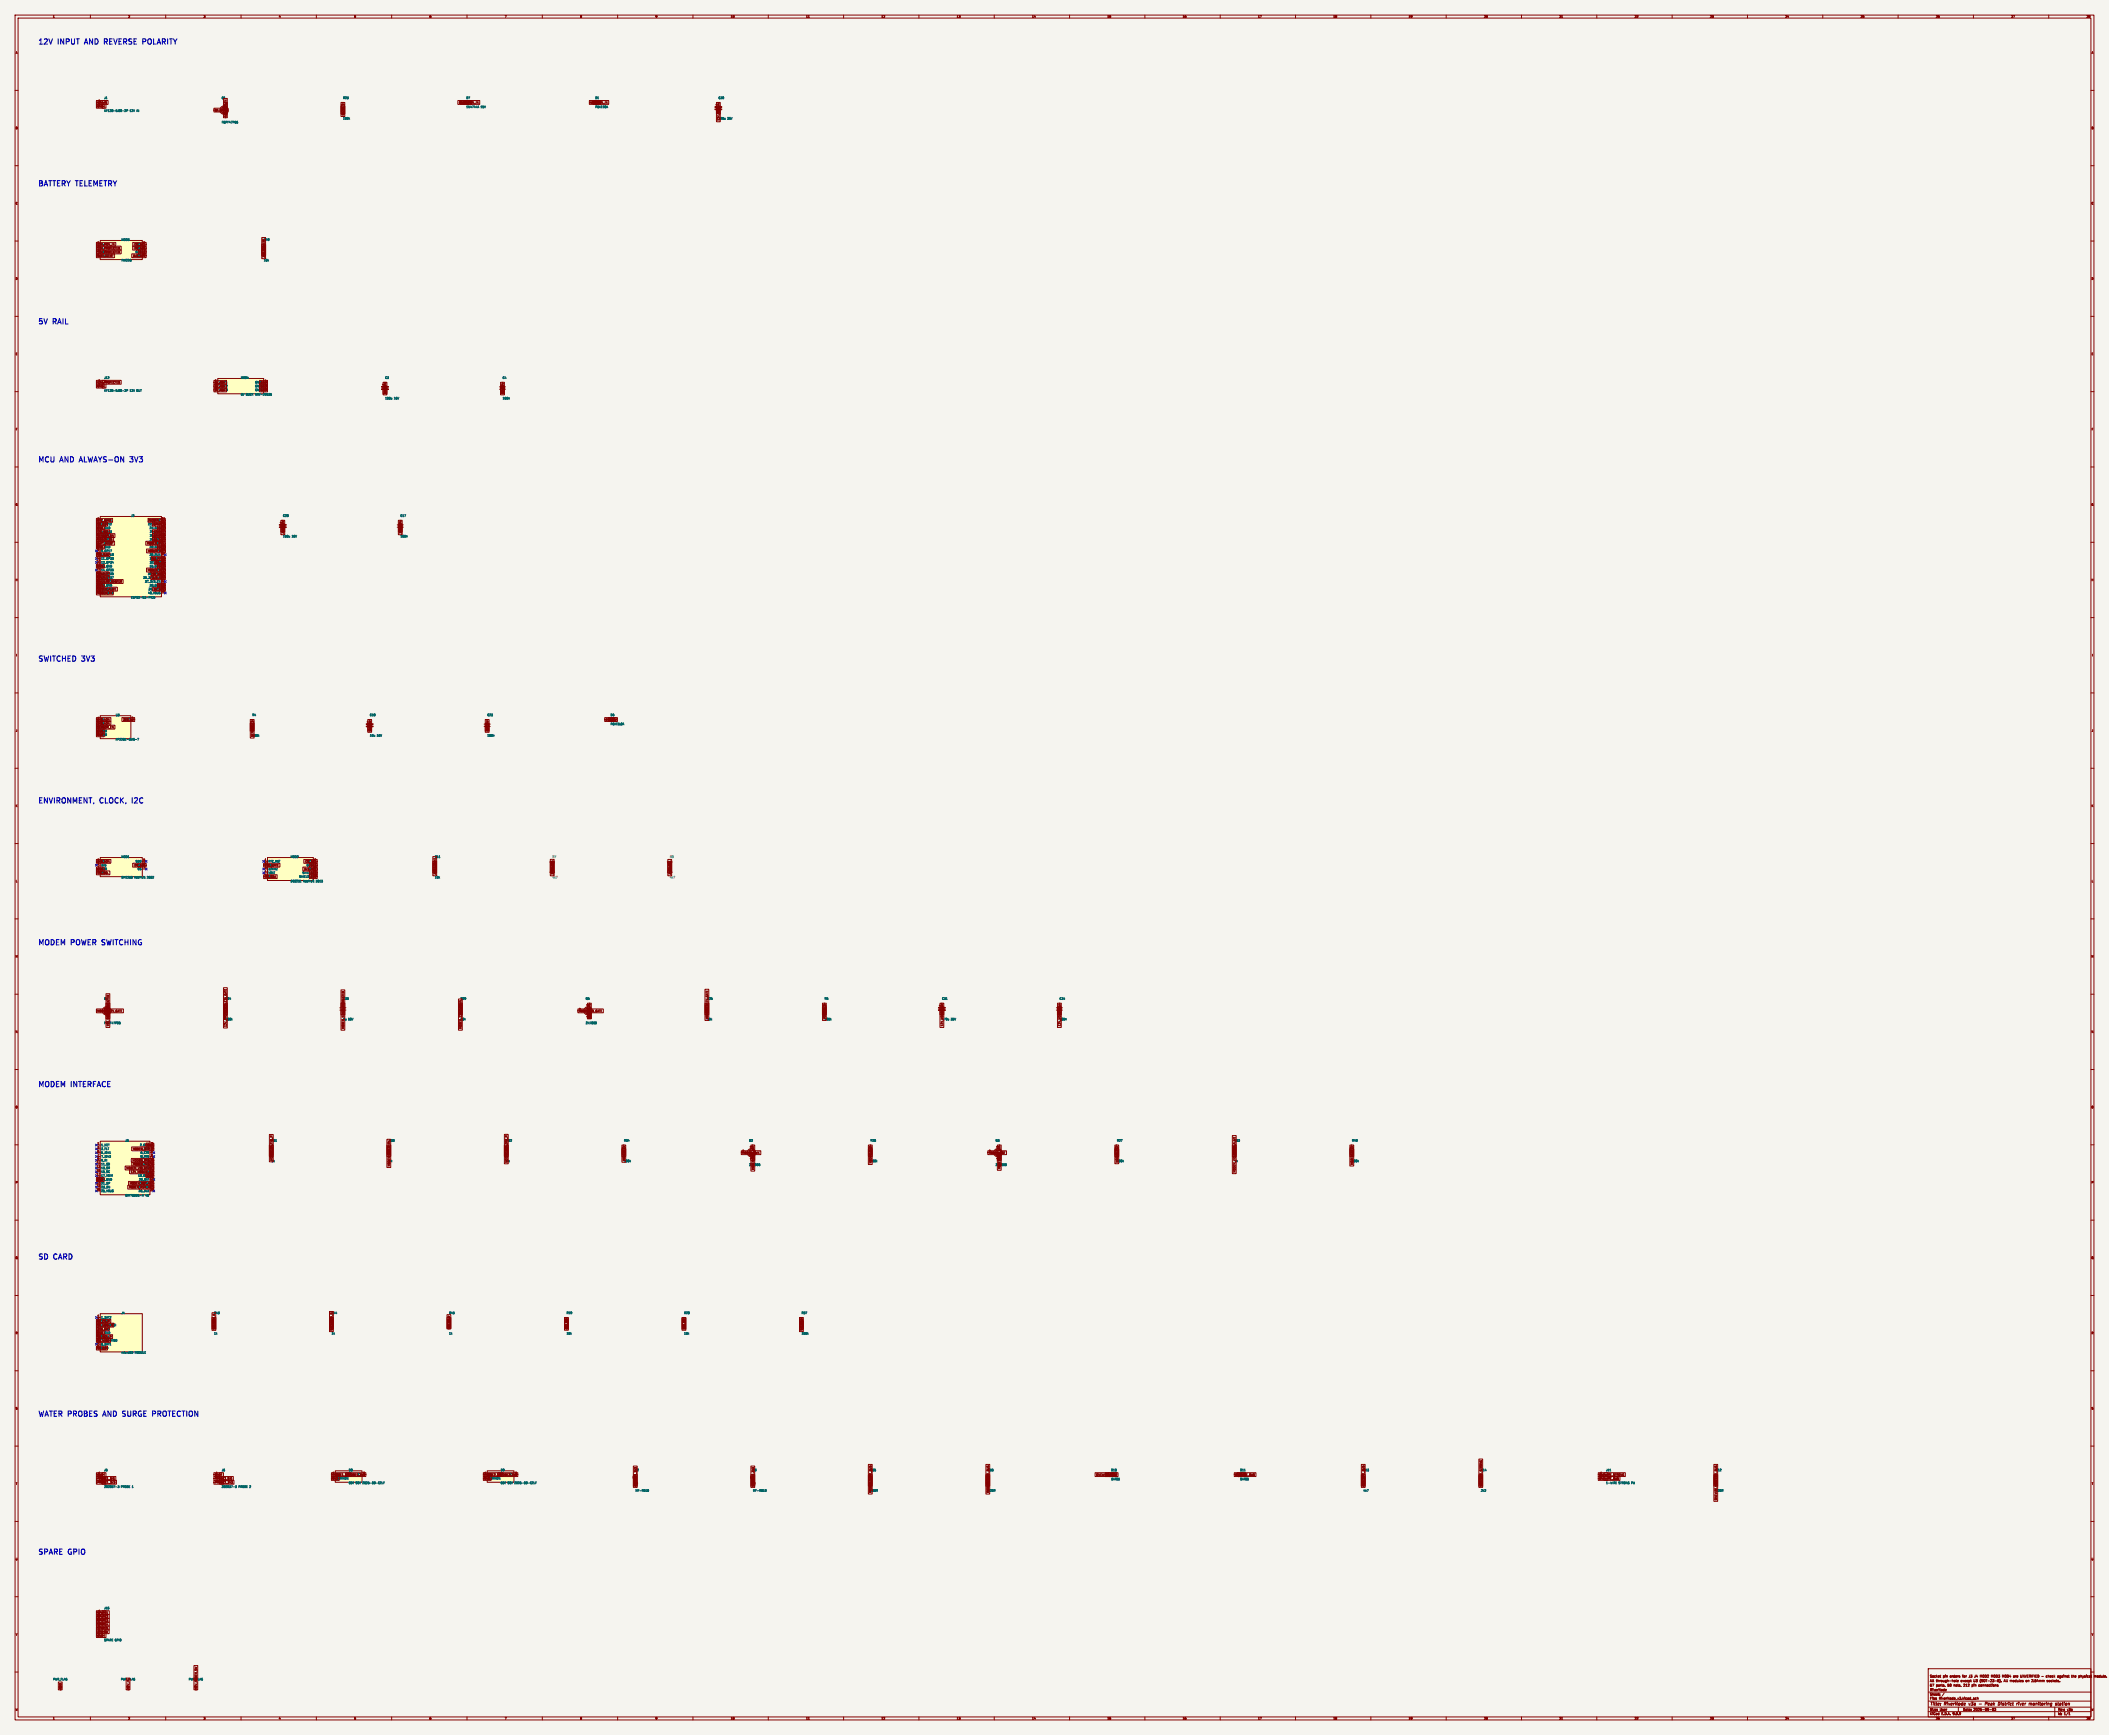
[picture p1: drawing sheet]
<svg xmlns="http://www.w3.org/2000/svg" width="1400mm" height="1152mm" viewBox="0 0 1400 1152" stroke-linecap="round" stroke-linejoin="round" font-family="sans-serif">
<defs><g id="words">
<g font-size="4.9" fill="#0000c2">
<text x="25" y="30">12V</text>
<text x="39" y="30">INPUT</text>
<text x="58" y="30">AND</text>
<text x="72" y="30">REVERSE</text>
<text x="99" y="30">POLARITY</text>
<text x="25" y="124">BATTERY TELEMETRY</text>
<text x="25" y="216">5V</text>
<text x="35" y="216">RAIL</text>
<text x="25" y="307">MCU</text>
<text x="40" y="307">AND</text>
<text x="54" y="307">ALWAYS-ON</text>
<text x="89" y="307">3V3</text>
<text x="25" y="439">SWITCHED</text>
<text x="55" y="439">3V3</text>
<text x="25" y="534">ENVIRONMENT,</text>
<text x="67" y="534">CLOCK,</text>
<text x="89" y="534">I2C</text>
<text x="25" y="628">MODEM</text>
<text x="47" y="628">POWER</text>
<text x="69" y="628">SWITCHING</text>
<text x="25" y="722">MODEM</text>
<text x="47" y="722">INTERFACE</text>
<text x="25" y="836">SD</text>
<text x="36" y="836">CARD</text>
<text x="25" y="941">WATER PROBES</text>
<text x="70" y="941">AND</text>
<text x="84" y="941">SURGE</text>
<text x="106" y="941">PROTECTION</text>
<text x="25" y="1032">SPARE</text>
<text x="46" y="1032">GPIO</text>
</g>
<g font-size="2.8" fill="#840000">
<text x="1281" y="1133">Title:</text>
<text x="1291" y="1133">RiverNode</text>
<text x="1308" y="1133">v3a</text>
<text x="1320" y="1133">Peak</text>
<text x="1330" y="1133">District</text>
<text x="1343" y="1133">river</text>
<text x="1352" y="1133">monitoring</text>
<text x="1370" y="1133">station</text>
</g>
<g font-size="2.1" fill="#840000">
<text x="1281" y="1114">Socket</text>
<text x="1290" y="1114">pin</text>
<text x="1294" y="1114">orders</text>
<text x="1303" y="1114">for</text>
<text x="1307" y="1114">J3</text>
<text x="1311" y="1114">J4</text>
<text x="1315" y="1114">MOD2</text>
<text x="1323" y="1114">MOD3</text>
<text x="1330" y="1114">MOD4</text>
<text x="1338" y="1114">are</text>
<text x="1342" y="1114">UNVERIFIED</text>
<text x="1360" y="1114">check</text>
<text x="1367" y="1114">against</text>
<text x="1377" y="1114">the</text>
<text x="1382" y="1114">physical</text>
<text x="1392" y="1114">module.</text>
<text x="1281" y="1120">67</text>
<text x="1281" y="1117">All</text>
<text x="1285" y="1117">through-hole</text>
<text x="1285" y="1120">parts,</text>
<text x="1293" y="1120">50</text>
<text x="1297" y="1120">nets,</text>
<text x="1302" y="1117">except</text>
<text x="1304" y="1120">212</text>
<text x="1309" y="1120">pin</text>
<text x="1310" y="1117">U3</text>
<text x="1314" y="1120">connections</text>
<text x="1315" y="1117">(SOT-23-6).</text>
<text x="1331" y="1117">All</text>
<text x="1335" y="1117">modules</text>
<text x="1346" y="1117">on</text>
<text x="1350" y="1117">2.54mm</text>
<text x="1360" y="1117">sockets.</text>
<text x="1281" y="1126">Sheet:</text>
<text x="1281" y="1123">RiverNode</text>
<text x="1281" y="1128">File:</text>
<text x="1287" y="1128">RiverNode_v3.kicad_sch</text>
<text x="1281" y="1139">KiCad</text>
<text x="1281" y="1136">Size:</text>
<text x="1288" y="1136">User</text>
<text x="1289" y="1139">E.D.A.</text>
<text x="1296" y="1139">9.0.9</text>
<text x="1303" y="1136">Date:</text>
<text x="1310" y="1136">2026-09-03</text>
<text x="1366" y="1136">Rev:</text>
<text x="1366" y="1139">Id:</text>
<text x="1370" y="1139">1/1</text>
<text x="1372" y="1136">v3a</text>
</g>
<g font-size="1.8" fill="#840000">
<text x="35" y="12">1</text>
<text x="85" y="12">2</text>
<text x="135" y="12">3</text>
<text x="185" y="12">4</text>
<text x="235" y="12">5</text>
<text x="285" y="12">6</text>
<text x="335" y="12">7</text>
<text x="385" y="12">8</text>
<text x="435" y="12">9</text>
<text x="485" y="12">10</text>
<text x="535" y="12">11</text>
<text x="585" y="12">12</text>
<text x="635" y="12">13</text>
<text x="685" y="12">14</text>
<text x="735" y="12">15</text>
<text x="785" y="12">16</text>
<text x="835" y="12">17</text>
<text x="885" y="12">18</text>
<text x="935" y="12">19</text>
<text x="985" y="12">20</text>
<text x="1035" y="12">21</text>
<text x="1085" y="12">22</text>
<text x="1135" y="12">23</text>
<text x="1185" y="12">24</text>
<text x="1235" y="12">25</text>
<text x="1285" y="12">26</text>
<text x="1335" y="12">27</text>
<text x="1385" y="12">28</text>
<text x="10" y="36">A</text>
<text x="1388" y="36">A</text>
<text x="64" y="69">12V_IN</text>
<text x="64" y="72">GND</text>
<text x="65" y="68">1</text>
<text x="65" y="70">2</text>
<text x="305" y="69">Q1_GATE</text>
<text x="306" y="69">12V_MON_IN</text>
<text x="392" y="69">12V_MON_IN</text>
<text x="142" y="74">Q1_GATE</text>
<text x="151" y="78" transform="rotate(-90 151 78)">12V_MON_IN</text>
<text x="151" y="75" transform="rotate(-90 151 75)">12V_IN</text>
<text x="229" y="77" transform="rotate(-90 229 77)">Q1_GATE</text>
<text x="229" y="75" transform="rotate(-90 229 75)">GND</text>
<text x="478" y="75" transform="rotate(-90 478 75)">GND</text>
<text x="477" y="79">220u</text>
<text x="478" y="80" transform="rotate(-90 478 80)">12V_MON_IN</text>
<text x="10" y="86">B</text>
<text x="1388" y="86">B</text>
<text x="10" y="136">C</text>
<text x="1388" y="136">C</text>
<text x="65" y="162">1</text>
<text x="95" y="162">5</text>
<text x="175" y="160">R49</text>
<text x="64" y="166">12V_PROTECTED</text>
<text x="64" y="163">12V_MON_IN</text>
<text x="65" y="167">3</text>
<text x="67" y="163">V+</text>
<text x="67" y="166">V-</text>
<text x="89" y="166">I2C_SDA</text>
<text x="89" y="163">I2C_SCL</text>
<text x="90" y="166">SDA</text>
<text x="90" y="163">SCL</text>
<text x="95" y="164">6</text>
<text x="64" y="171">BATT_ALERT</text>
<text x="64" y="168">12V_PROTECTED</text>
<text x="65" y="170">4</text>
<text x="67" y="168">VBS</text>
<text x="67" y="171">ALERT</text>
<text x="88" y="171">3V3_AON</text>
<text x="90" y="171">VCC</text>
<text x="92" y="168">GND</text>
<text x="95" y="170">8</text>
<text x="176" y="171" transform="rotate(-90 176 171)">3V3_AON</text>
<text x="176" y="169" transform="rotate(-90 176 169)">BATT_ALERT</text>
<text x="10" y="186">D</text>
<text x="1388" y="186">D</text>
<text x="10" y="236">E</text>
<text x="1388" y="236">E</text>
<text x="64" y="255">12V_PROTECTED</text>
<text x="64" y="257">GND</text>
<text x="65" y="254">1</text>
<text x="65" y="256">2</text>
<text x="142" y="257">5V_AON</text>
<text x="142" y="255">5V_AON</text>
<text x="143" y="254">1</text>
<text x="143" y="256">2</text>
<text x="145" y="255">VOUT1</text>
<text x="145" y="257">VOUT2</text>
<text x="173" y="257">GND</text>
<text x="173" y="255">GND</text>
<text x="176" y="254">4</text>
<text x="142" y="260">5V_AON</text>
<text x="143" y="259">3</text>
<text x="145" y="260">VOUT3</text>
<text x="173" y="260">GND</text>
<text x="257" y="261" transform="rotate(-90 257 261)">5V_AON</text>
<text x="257" y="261" transform="rotate(-90 257 261)">GND</text>
<text x="335" y="261" transform="rotate(-90 335 261)">5V_AON</text>
<text x="10" y="286">F</text>
<text x="1388" y="286">F</text>
<text x="10" y="336">G</text>
<text x="1388" y="336">G</text>
<text x="64" y="346">RTC_WAKE</text>
<text x="65" y="345">1</text>
<text x="67" y="346">1_GP11</text>
<text x="98" y="346">21_GP42</text>
<text x="99" y="346">MODEM_RX</text>
<text x="107" y="345">21</text>
<text x="107" y="348">22</text>
<text x="64" y="354">I2C_SCL</text>
<text x="64" y="351">GND</text>
<text x="64" y="349">SD_CD</text>
<text x="67" y="354">4_GP13</text>
<text x="102" y="349">SPARE3</text>
<text x="102" y="354">SPARE4</text>
<text x="105" y="351">GND</text>
<text x="189" y="353" transform="rotate(-90 189 353)">GND</text>
<text x="64" y="359">MODEM_EN</text>
<text x="64" y="357">SENSOR_EN</text>
<text x="67" y="356">5_GP14</text>
<text x="67" y="359">6_GP15</text>
<text x="99" y="359">26_GP4</text>
<text x="102" y="357">SPARE5</text>
<text x="102" y="359">SD_SCK</text>
<text x="107" y="355">25</text>
<text x="107" y="358">26</text>
<text x="189" y="354" transform="rotate(-90 189 354)">3V3_AON</text>
<text x="267" y="354" transform="rotate(-90 267 354)">3V3_AON</text>
<text x="64" y="364">GND</text>
<text x="64" y="362">BATT_ALERT</text>
<text x="65" y="365">9</text>
<text x="67" y="362">7_GP16</text>
<text x="97" y="362">MODEM_PWK</text>
<text x="99" y="364">28_GND</text>
<text x="99" y="362">27_GP5</text>
<text x="107" y="360">27</text>
<text x="107" y="363">28</text>
<text x="107" y="365">29</text>
<text x="64" y="368">10</text>
<text x="64" y="371">11</text>
<text x="64" y="369">I2C_SDA</text>
<text x="98" y="367">MODEM_RST</text>
<text x="99" y="367">29_GP6</text>
<text x="99" y="372">31_GP7</text>
<text x="101" y="372">SD_MISO</text>
<text x="107" y="368">30</text>
<text x="107" y="371">31</text>
<text x="64" y="376">13</text>
<text x="64" y="377">GND</text>
<text x="103" y="374">SD_CS</text>
<text x="105" y="377">GND</text>
<text x="107" y="373">32</text>
<text x="107" y="376">33</text>
<text x="64" y="378">14</text>
<text x="64" y="381">15</text>
<text x="64" y="383">16</text>
<text x="64" y="382">SPARE2</text>
<text x="98" y="379">MODEM_DTR</text>
<text x="98" y="382">35_GP10</text>
<text x="99" y="379">34_GP9</text>
<text x="101" y="382">SD_MOSI</text>
<text x="10" y="386">H</text>
<text x="64" y="386">17</text>
<text x="64" y="388">18</text>
<text x="64" y="390">GND</text>
<text x="64" y="384">SPARE1</text>
<text x="64" y="387">ONEWIRE_MASTER</text>
<text x="67" y="387">17_GP38</text>
<text x="101" y="384">3V3_AON</text>
<text x="105" y="390">GND</text>
<text x="107" y="386">37</text>
<text x="107" y="388">38</text>
<text x="1388" y="386">H</text>
<text x="64" y="391">19</text>
<text x="64" y="393">20</text>
<text x="64" y="395">MODEM_TX</text>
<text x="64" y="392">MODEM_ALIVE</text>
<text x="67" y="392">19_GP39</text>
<text x="67" y="395">20_GP40</text>
<text x="102" y="392">5V_AON</text>
<text x="107" y="393">40</text>
<text x="11" y="436">I</text>
<text x="1389" y="436">I</text>
<text x="64" y="479">3V3_AON</text>
<text x="65" y="477">4</text>
<text x="67" y="479">IN</text>
<text x="82" y="479">3V3_SW</text>
<text x="83" y="479">OUT</text>
<text x="87" y="477">1</text>
<text x="402" y="479">3V3_SW</text>
<text x="404" y="479">GND</text>
<text x="10" y="486">J</text>
<text x="64" y="481">3V3_AON</text>
<text x="64" y="484">SENSOR_EN</text>
<text x="67" y="481">IN</text>
<text x="67" y="484">EN</text>
<text x="168" y="485" transform="rotate(-90 168 485)">GND</text>
<text x="246" y="485" transform="rotate(-90 246 485)">3V3_SW</text>
<text x="246" y="485" transform="rotate(-90 246 485)">GND</text>
<text x="324" y="485" transform="rotate(-90 324 485)">3V3_SW</text>
<text x="324" y="485" transform="rotate(-90 324 485)">GND</text>
<text x="1388" y="486">J</text>
<text x="64" y="486">GND</text>
<text x="64" y="489">GND</text>
<text x="167" y="489">100k</text>
<text x="168" y="489" transform="rotate(-90 168 489)">SENSOR_EN</text>
<text x="10" y="536">K</text>
<text x="1388" y="536">K</text>
<text x="289" y="570">R11</text>
<text x="64" y="573">3V3_AON</text>
<text x="65" y="572">1</text>
<text x="65" y="574">2</text>
<text x="67" y="573">Vin</text>
<text x="89" y="575">I2C_SDA</text>
<text x="91" y="575">SDI</text>
<text x="95" y="574">6</text>
<text x="175" y="575">RTC_WAKE</text>
<text x="176" y="574">2</text>
<text x="178" y="575">SQW</text>
<text x="202" y="573">I2C_SCL</text>
<text x="204" y="573">SCL</text>
<text x="206" y="575">GND</text>
<text x="209" y="572">6</text>
<text x="209" y="574">7</text>
<text x="64" y="578">GND</text>
<text x="64" y="580">I2C_SCL</text>
<text x="65" y="577">3</text>
<text x="67" y="580">SCK</text>
<text x="95" y="577">7</text>
<text x="176" y="582">5</text>
<text x="202" y="578">3V3_AON</text>
<text x="204" y="578">Vin</text>
<text x="206" y="580">GND</text>
<text x="208" y="582">10</text>
<text x="290" y="581" transform="rotate(-90 290 581)">3V3_AON</text>
<text x="290" y="579" transform="rotate(-90 290 579)">RTC_WAKE</text>
<text x="368" y="581" transform="rotate(-90 368 581)">3V3_AON</text>
<text x="368" y="579" transform="rotate(-90 368 579)">I2C_SDA</text>
<text x="446" y="581" transform="rotate(-90 446 581)">3V3_AON</text>
<text x="446" y="579" transform="rotate(-90 446 579)">I2C_SCL</text>
<text x="10" y="586">L</text>
<text x="175" y="583">I2C_SDA</text>
<text x="178" y="583">SDA</text>
<text x="206" y="583">GND</text>
<text x="1388" y="586">L</text>
<text x="10" y="636">M</text>
<text x="1388" y="636">M</text>
<text x="69" y="664">Q4</text>
<text x="150" y="664">R24</text>
<text x="228" y="664">C33</text>
<text x="469" y="664">R25</text>
<text x="384" y="671">2</text>
<text x="64" y="672">MODEM_12V_GATE</text>
<text x="73" y="676" transform="rotate(-90 73 676)">12V_PROTECTED</text>
<text x="150" y="677">100k</text>
<text x="151" y="673" transform="rotate(-90 151 673)">MODEM_12V_GATE</text>
<text x="229" y="673" transform="rotate(-90 229 673)">12V_PROTECTED</text>
<text x="307" y="673" transform="rotate(-90 307 673)">Q5_DRAIN</text>
<text x="384" y="672">MODEM_EN_GATE</text>
<text x="391" y="676" transform="rotate(-90 391 676)">1</text>
<text x="392" y="676" transform="rotate(-90 392 676)">Q5_DRAIN</text>
<text x="470" y="677" transform="rotate(-90 470 677)">MODEM_EN</text>
<text x="470" y="673" transform="rotate(-90 470 673)">MOD M_EN_GATE</text>
<text x="548" y="677" transform="rotate(-90 548 677)">MODEM_EN</text>
<text x="625" y="677">470u</text>
<text x="626" y="673" transform="rotate(-90 626 673)">GND</text>
<text x="703" y="677">100n</text>
<text x="69" y="680">FQPF47P06</text>
<text x="73" y="681" transform="rotate(-90 73 681)">12V_MODEM_SW</text>
<text x="151" y="682" transform="rotate(-90 151 682)">12V_PROTECTED</text>
<text x="229" y="683" transform="rotate(-90 229 683)">MODEM_12V_GATE</text>
<text x="307" y="683" transform="rotate(-90 307 683)">MODEM_12V_GATE</text>
<text x="626" y="681" transform="rotate(-90 626 681)">12V_MODEM_SW</text>
<text x="704" y="681" transform="rotate(-90 704 681)">12V_MODEM_SW</text>
<text x="10" y="686">N</text>
<text x="1388" y="686">N</text>
<text x="10" y="736">O</text>
<text x="1388" y="736">O</text>
<text x="98" y="761">GND</text>
<text x="100" y="760">2</text>
<text x="180" y="758">R31</text>
<text x="258" y="758">R30</text>
<text x="336" y="758">R32</text>
<text x="819" y="758">R33</text>
<text x="88" y="764">MODEM_DTR_R</text>
<text x="93" y="764">4_DTR</text>
<text x="100" y="762">4</text>
<text x="181" y="767" transform="rotate(-90 181 767)">MODEM_TXD_R</text>
<text x="259" y="767" transform="rotate(-90 259 767)">MODEM_RX</text>
<text x="337" y="767" transform="rotate(-90 337 767)">MODEM_DTR_R</text>
<text x="415" y="767" transform="rotate(-90 415 767)">GND</text>
<text x="493" y="766">MODEM_PWK</text>
<text x="493" y="765">2</text>
<text x="499" y="762" transform="rotate(-90 499 762)">3</text>
<text x="656" y="766">MODEM_RST</text>
<text x="656" y="765">2</text>
<text x="663" y="762" transform="rotate(-90 663 762)">3</text>
<text x="742" y="767" transform="rotate(-90 742 767)">GND</text>
<text x="820" y="767" transform="rotate(-90 820 767)">MODEM_ALIVE</text>
<text x="898" y="767" transform="rotate(-90 898 767)">GND</text>
<text x="88" y="771">MODEM_RXD_R</text>
<text x="88" y="774">MODEM_TXD_R</text>
<text x="92" y="774">12_RXD</text>
<text x="92" y="771">10_TXD</text>
<text x="100" y="770">10</text>
<text x="181" y="771" transform="rotate(-90 181 771)">MODEM_TX</text>
<text x="258" y="772">1k</text>
<text x="336" y="772">1k</text>
<text x="337" y="772" transform="rotate(-90 337 772)">MODEM_DTR</text>
<text x="415" y="771" transform="rotate(-90 415 771)">MODEM_RX</text>
<text x="499" y="770" transform="rotate(-90 499 770)">1</text>
<text x="501" y="770" transform="rotate(-90 501 770)">GND</text>
<text x="578" y="772">100k</text>
<text x="579" y="772" transform="rotate(-90 579 772)">MODEM_PWK</text>
<text x="663" y="770" transform="rotate(-90 663 770)">1</text>
<text x="664" y="770" transform="rotate(-90 664 770)">GND</text>
<text x="741" y="772">100k</text>
<text x="742" y="772" transform="rotate(-90 742 772)">MODEM_RST</text>
<text x="819" y="772">1k</text>
<text x="897" y="772">100k</text>
<text x="898" y="773" transform="rotate(-90 898 773)">MODEM_ALIVE</text>
<text x="84" y="776">MODEM_VIO_SENSE</text>
<text x="87" y="779">12V_MODEM_SW</text>
<text x="92" y="776">14_VIO</text>
<text x="92" y="779">16_VIN</text>
<text x="259" y="774" transform="rotate(-90 259 774)">MODEM_RXD_R</text>
<text x="497" y="774">2N7000</text>
<text x="501" y="777" transform="rotate(-90 501 777)">MODEM_PWK_HAT</text>
<text x="661" y="774">2N7000</text>
<text x="664" y="776" transform="rotate(-90 664 776)">MODEM_RST_HAT</text>
<text x="820" y="778" transform="rotate(-90 820 778)">MODEM_VIO_SENSE</text>
<text x="10" y="786">P</text>
<text x="64" y="783">19</text>
<text x="64" y="785">21</text>
<text x="64" y="784">GND</text>
<text x="98" y="781">GND</text>
<text x="100" y="783">20</text>
<text x="100" y="785">22</text>
<text x="1388" y="786">P</text>
<text x="85" y="789">MODEM_PWK_HAT</text>
<text x="86" y="787">MODEM_RST_HAT</text>
<text x="91" y="789">24_PWK</text>
<text x="92" y="786">22_RST</text>
<text x="10" y="836">Q</text>
<text x="1388" y="836">Q</text>
<text x="142" y="872">R43</text>
<text x="220" y="872">R44</text>
<text x="64" y="878">SD_CS_R</text>
<text x="64" y="881">SD_MOSI_R</text>
<text x="65" y="877">2</text>
<text x="67" y="878">2_CS</text>
<text x="67" y="881">3_DI/MOSI</text>
<text x="143" y="882" transform="rotate(-90 143 882)">SD_SCK_R</text>
<text x="221" y="882" transform="rotate(-90 221 882)">SD_MOSI_R</text>
<text x="299" y="882" transform="rotate(-90 299 882)">SD_CS_R</text>
<text x="299" y="881" transform="rotate(-90 299 881)">SD_CS</text>
<text x="377" y="882" transform="rotate(-90 377 882)">SD CS</text>
<text x="455" y="882" transform="rotate(-90 455 882)">SD_CD</text>
<text x="10" y="886">R</text>
<text x="64" y="883">3V3_SW</text>
<text x="64" y="886">GND</text>
<text x="67" y="883">4_3V3</text>
<text x="143" y="883" transform="rotate(-90 143 883)">SD_SCK</text>
<text x="221" y="883" transform="rotate(-90 221 883)">SD_MOSI</text>
<text x="533" y="883" transform="rotate(-90 533 883)">SD_MISO</text>
<text x="1388" y="886">R</text>
<text x="64" y="888">SD_SCK_R</text>
<text x="64" y="891">SD_MISO</text>
<text x="65" y="892">8</text>
<text x="67" y="888">6_CLK</text>
<text x="64" y="896">SD_CD</text>
<text x="65" y="895">9</text>
<text x="67" y="896">9_CD</text>
<text x="10" y="936">S</text>
<text x="1388" y="936">S</text>
<text x="422" y="977">F2</text>
<text x="500" y="977">F3</text>
<text x="578" y="977">R35</text>
<text x="656" y="977">R36</text>
<text x="905" y="977">R13</text>
<text x="983" y="977">R14</text>
<text x="1139" y="977">R12</text>
<text x="64" y="982">PROBE1_SIG</text>
<text x="64" y="980">GND</text>
<text x="65" y="979">1</text>
<text x="65" y="981">2</text>
<text x="65" y="984">3</text>
<text x="142" y="980">GND</text>
<text x="142" y="982">PROBE2_SIG</text>
<text x="143" y="979">1</text>
<text x="143" y="981">2</text>
<text x="143" y="984">3</text>
<text x="220" y="982">GND</text>
<text x="220" y="980">PROBE1_SIG</text>
<text x="221" y="979">1</text>
<text x="223" y="980">E1</text>
<text x="230" y="980">PROBE1_3V3</text>
<text x="237" y="980">E2</text>
<text x="241" y="979">3</text>
<text x="321" y="980">PROBE2_SIG</text>
<text x="321" y="982">GND</text>
<text x="321" y="979">1</text>
<text x="324" y="980">E1</text>
<text x="331" y="980">PROBE2_3V3</text>
<text x="338" y="980">E2</text>
<text x="342" y="979">3</text>
<text x="728" y="980">ONEWIRE_BUS</text>
<text x="734" y="980">3V3_SW</text>
<text x="737" y="980">K</text>
<text x="737" y="980">A</text>
<text x="820" y="980">ONEWIRE_BUS</text>
<text x="822" y="980">K</text>
<text x="822" y="980">GND</text>
<text x="823" y="980">A</text>
<text x="1061" y="980">ONEWIRE_STRONG</text>
<text x="1061" y="982">ONEWIRE_BUS</text>
<text x="1062" y="979">1</text>
<text x="1062" y="981">2</text>
<text x="10" y="986">T</text>
<text x="64" y="985">PROBE1_3V3</text>
<text x="142" y="985">PROBE2_3V3</text>
<text x="423" y="987" transform="rotate(-90 423 987)">3V3_SW</text>
<text x="423" y="986" transform="rotate(-90 423 986)">PROBE1_3V3</text>
<text x="501" y="987" transform="rotate(-90 501 987)">3V3_SW</text>
<text x="501" y="986" transform="rotate(-90 501 986)">PROBE2_3V3</text>
<text x="579" y="986" transform="rotate(-90 579 986)">ONEWIRE_BUS</text>
<text x="657" y="986" transform="rotate(-90 657 986)">ONEWIRE_BUS</text>
<text x="906" y="987" transform="rotate(-90 906 987)">3V3_SW</text>
<text x="906" y="986" transform="rotate(-90 906 986)">ONEWIRE_BUS</text>
<text x="984" y="987" transform="rotate(-90 984 987)">3V3_SW</text>
<text x="984" y="986" transform="rotate(-90 984 986)">ONEWIRE_STRONG</text>
<text x="1140" y="986" transform="rotate(-90 1140 986)">ONEWIRE_BUS</text>
<text x="1388" y="986">T</text>
<text x="578" y="990">220R</text>
<text x="579" y="991" transform="rotate(-90 579 991)">PROBE1_SIG</text>
<text x="656" y="990">220R</text>
<text x="657" y="991" transform="rotate(-90 657 991)">PROBE2_SIG</text>
<text x="1139" y="990">220R</text>
<text x="1140" y="996" transform="rotate(-90 1140 996)">ONEWIRE_MASTER</text>
<text x="10" y="1036">U</text>
<text x="1388" y="1036">U</text>
<text x="64" y="1072">SPARE1</text>
<text x="65" y="1070">1</text>
<text x="65" y="1073">2</text>
<text x="64" y="1074">SPARE2</text>
<text x="64" y="1077">SPARE3</text>
<text x="64" y="1079">SPARE4</text>
<text x="65" y="1075">3</text>
<text x="65" y="1078">4</text>
<text x="10" y="1086">V</text>
<text x="64" y="1082">SPARE5</text>
<text x="64" y="1084">3V3_SW</text>
<text x="65" y="1080">5</text>
<text x="65" y="1083">6</text>
<text x="65" y="1086">7</text>
<text x="1388" y="1086">V</text>
<text x="64" y="1087">GND</text>
<text x="125" y="1116">PWR_FLAG</text>
<text x="41" y="1121" transform="rotate(-90 41 1121)">GND</text>
<text x="86" y="1121" transform="rotate(-90 86 1121)">12V_IN</text>
<text x="131" y="1121" transform="rotate(-90 131 1121)">12V_MODEM_SW</text>
<text x="10" y="1136">W</text>
<text x="1388" y="1136">W</text>
<text x="35" y="1142">1</text>
<text x="85" y="1142">2</text>
<text x="135" y="1142">3</text>
<text x="185" y="1142">4</text>
<text x="235" y="1142">5</text>
<text x="285" y="1142">6</text>
<text x="335" y="1142">7</text>
<text x="385" y="1142">8</text>
<text x="435" y="1142">9</text>
<text x="485" y="1142">10</text>
<text x="535" y="1142">11</text>
<text x="585" y="1142">12</text>
<text x="635" y="1142">13</text>
<text x="685" y="1142">14</text>
<text x="735" y="1142">15</text>
<text x="785" y="1142">16</text>
<text x="835" y="1142">17</text>
<text x="885" y="1142">18</text>
<text x="935" y="1142">19</text>
<text x="985" y="1142">20</text>
<text x="1035" y="1142">21</text>
<text x="1085" y="1142">22</text>
<text x="1135" y="1142">23</text>
<text x="1185" y="1142">24</text>
<text x="1235" y="1142">25</text>
<text x="1285" y="1142">26</text>
<text x="1335" y="1142">27</text>
<text x="1385" y="1142">28</text>
</g>
<g font-size="1.8" fill="#006464">
<text x="69" y="66">J1</text>
<text x="147" y="66">Q1</text>
<text x="228" y="66">R23</text>
<text x="309" y="66">D7</text>
<text x="395" y="66">D1</text>
<text x="477" y="66">C30</text>
<text x="309" y="72">1N4744A</text>
<text x="319" y="72">15V</text>
<text x="395" y="72">P6KE18A</text>
<text x="69" y="74">KF128-5.08-2P</text>
<text x="86" y="74">12V</text>
<text x="91" y="74">IN</text>
<text x="147" y="82">FQPF47P06</text>
<text x="228" y="79">100k</text>
<text x="483" y="79">35V</text>
<text x="81" y="160">MOD3</text>
<text x="81" y="174">INA226</text>
<text x="90" y="168">GND</text>
<text x="175" y="174">10k</text>
<text x="69" y="252">J12</text>
<text x="160" y="252">MOD4</text>
<text x="256" y="252">C3</text>
<text x="334" y="252">C4</text>
<text x="169" y="255">GND1</text>
<text x="169" y="257">GND2</text>
<text x="69" y="260">KF128-5.08-2P</text>
<text x="86" y="260">12V</text>
<text x="91" y="260">OUT</text>
<text x="160" y="263">5V</text>
<text x="163" y="263">BUCK</text>
<text x="169" y="260">GND3</text>
<text x="170" y="263">WAV-29035</text>
<text x="256" y="265">100u</text>
<text x="262" y="265">16V</text>
<text x="334" y="265">100n</text>
<text x="87" y="343">J2</text>
<text x="188" y="343">C28</text>
<text x="266" y="343">C17</text>
<text x="67" y="349">2_GP12</text>
<text x="67" y="351">3_GND</text>
<text x="98" y="349">22_GP41</text>
<text x="99" y="351">23_GND</text>
<text x="99" y="354">24_GP1</text>
<text x="99" y="356">25_GP2</text>
<text x="188" y="357">100u</text>
<text x="194" y="357">16V</text>
<text x="266" y="357">100n</text>
<text x="67" y="364">8_GND</text>
<text x="67" y="367">9_GP17</text>
<text x="67" y="369">10_GP18</text>
<text x="67" y="372">11_GP33</text>
<text x="99" y="369">30_RUN</text>
<text x="67" y="374">12_GP34</text>
<text x="67" y="377">13_GND</text>
<text x="99" y="377">33_GND</text>
<text x="99" y="374">32_GP8</text>
<text x="67" y="379">14_GP35</text>
<text x="67" y="382">15_GP36</text>
<text x="67" y="384">16_GP37</text>
<text x="67" y="389">18_GND</text>
<text x="95" y="384">36_3V3_OUT</text>
<text x="96" y="387">37_3V3_EN</text>
<text x="99" y="389">38_GND</text>
<text x="98" y="395">40_VBUS</text>
<text x="98" y="392">39_VSYS</text>
<text x="87" y="398">ESP32-S3-PICO</text>
<text x="77" y="476">U3</text>
<text x="167" y="476">R4</text>
<text x="245" y="476">C18</text>
<text x="323" y="476">C23</text>
<text x="405" y="476">D6</text>
<text x="405" y="482">P6KE6.8A</text>
<text x="67" y="486">GND</text>
<text x="67" y="489">GND</text>
<text x="77" y="492">AP2281-3WG-7</text>
<text x="245" y="489">10u</text>
<text x="250" y="489">16V</text>
<text x="323" y="489">100n</text>
<text x="81" y="570">MOD1</text>
<text x="193" y="570">MOD2</text>
<text x="67" y="575">3Vo</text>
<text x="90" y="573">SDO</text>
<text x="178" y="573">RTC_RST</text>
<text x="203" y="575">GND</text>
<text x="67" y="578">GND</text>
<text x="91" y="578">CS</text>
<text x="178" y="578">32KHZ</text>
<text x="178" y="580">VBAT</text>
<text x="201" y="580">SHIELD</text>
<text x="81" y="583">BME280</text>
<text x="89" y="583">Adafruit</text>
<text x="98" y="583">2652</text>
<text x="193" y="586">DS3231</text>
<text x="199" y="583">SHIELD_2</text>
<text x="201" y="586">Adafruit</text>
<text x="210" y="586">3013</text>
<text x="289" y="583">10k</text>
<text x="306" y="664">R29</text>
<text x="389" y="664">Q5</text>
<text x="547" y="664">R5</text>
<text x="625" y="664">C31</text>
<text x="703" y="664">C34</text>
<text x="228" y="677">1u</text>
<text x="231" y="677">50V</text>
<text x="306" y="677">10k</text>
<text x="469" y="677">10k</text>
<text x="547" y="677">100k</text>
<text x="631" y="677">35V</text>
<text x="389" y="680">2N7000</text>
<text x="67" y="761">1_NET</text>
<text x="83" y="758">J3</text>
<text x="93" y="761">2_GND</text>
<text x="414" y="758">R34</text>
<text x="497" y="758">Q2</text>
<text x="578" y="758">R26</text>
<text x="661" y="758">Q3</text>
<text x="741" y="758">R27</text>
<text x="897" y="758">R48</text>
<text x="67" y="764">3_FLT</text>
<text x="67" y="766">5_IO41</text>
<text x="93" y="766">6_CTS</text>
<text x="67" y="769">7_IO43</text>
<text x="67" y="771">9_RI</text>
<text x="67" y="774">11_SD</text>
<text x="93" y="769">8_RTS</text>
<text x="180" y="772">1k</text>
<text x="414" y="772">100k</text>
<text x="67" y="776">13_SR</text>
<text x="67" y="779">15_SC</text>
<text x="67" y="781">17_VSIM</text>
<text x="67" y="784">19_GND</text>
<text x="92" y="781">18_GND</text>
<text x="92" y="784">20_BAT</text>
<text x="67" y="786">21_DP</text>
<text x="67" y="789">23_DN</text>
<text x="67" y="791">25_VBUS</text>
<text x="92" y="791">26_3V3</text>
<text x="83" y="794">SIM7600G-H</text>
<text x="97" y="794">4G</text>
<text x="67" y="875">1_DAT2</text>
<text x="81" y="872">J4</text>
<text x="298" y="872">R45</text>
<text x="376" y="872">R19</text>
<text x="454" y="872">R28</text>
<text x="532" y="872">R37</text>
<text x="67" y="886">5_GND</text>
<text x="142" y="886">1k</text>
<text x="220" y="886">1k</text>
<text x="298" y="886">1k</text>
<text x="376" y="886">10k</text>
<text x="454" y="886">10k</text>
<text x="532" y="886">100k</text>
<text x="67" y="891">7_DO/MISO</text>
<text x="67" y="893">8_DAT1</text>
<text x="81" y="899">microSD</text>
<text x="89" y="899">MODULE</text>
<text x="69" y="977">J5</text>
<text x="147" y="977">J6</text>
<text x="231" y="977">D8</text>
<text x="332" y="977">D9</text>
<text x="738" y="977">D10</text>
<text x="823" y="977">D11</text>
<text x="1066" y="977">J11</text>
<text x="223" y="982">COMMON</text>
<text x="324" y="982">COMMON</text>
<text x="738" y="983">BAT85</text>
<text x="823" y="983">BAT85</text>
<text x="69" y="988">282837-3</text>
<text x="80" y="988">PROBE</text>
<text x="88" y="988">1</text>
<text x="147" y="988">282837-3</text>
<text x="158" y="988">PROBE</text>
<text x="166" y="988">2</text>
<text x="231" y="985">GDT 90V</text>
<text x="241" y="985">2026-09-C2LF</text>
<text x="332" y="985">GDT 90V</text>
<text x="342" y="985">2026-09-C2LF</text>
<text x="1066" y="985">1-WIRE</text>
<text x="1074" y="985">STRONG PU</text>
<text x="422" y="990">MF-R010</text>
<text x="500" y="990">MF-R010</text>
<text x="905" y="990">4k7</text>
<text x="983" y="990">2k2</text>
<text x="69" y="1068">J15</text>
<text x="69" y="1090">SPARE GPIO</text>
<text x="35" y="1116">PWR_FLAG</text>
<text x="80" y="1116">PWR_FLAG</text>
</g>
<g font-size="1.8" fill="#a90000">
<text x="64" y="373">12</text>
<text x="95" y="572">5</text>
<text x="176" y="572">1</text>
<text x="176" y="577">3</text>
<text x="176" y="579">4</text>
<text x="391" y="668" transform="rotate(-90 391 668)">3</text>
<text x="65" y="760">1</text>
<text x="65" y="762">3</text>
<text x="65" y="765">5</text>
<text x="65" y="768">7</text>
<text x="100" y="765">6</text>
<text x="100" y="768">8</text>
<text x="64" y="773">11</text>
<text x="65" y="770">9</text>
<text x="64" y="775">13</text>
<text x="64" y="778">15</text>
<text x="64" y="780">17</text>
<text x="64" y="788">23</text>
<text x="64" y="790">25</text>
<text x="100" y="790">26</text>
<text x="65" y="874">1</text>
</g>
<g font-size="1.8" fill="#939391">
<text x="367" y="570">R7</text>
<text x="445" y="570">R8</text>
<text x="367" y="583">4k7</text>
<text x="445" y="583">4k7</text>
</g>
</g></defs>
<path d="M0 0h1400v1152h-1400z" fill="#f5f4ef" stroke="#f5f4ef" stroke-width=".66"/>
<g fill="none" stroke="#840000" stroke-width=".66">
<path d="M10 10h1380v1132h-1380zM12 12h1376v1128h-1376zM60 10v2M110 10v2M160 10v2M210 10v2M260 10v2M310 10v2M360 10v2M410 10v2M460 10v2M510 10v2"/>
<path d="M537 12h.1M560 10v2M610 10v2M660 10v2M710 10v2M760 10v2M810 10v2M860 10v2M910 10v2M960 10v2M1010 10v2M1037 12h.1"/>
<path d="M1060 10v2M1110 10v2M1160 10v2M1210 10v2M1260 10v2M1310 10v2M1360 10v2M10 60h2M1388 60h2M10 110h2M1388 110h2M10 160h2"/>
<path d="M1388 160h2M10 210h2M1388 210h2M10 260h2M1388 260h2M10 310h2M1388 310h2M10 360h2M1388 360h2M10 410h2M1388 410h2M10 460h2"/>
<path d="M323 478v2M1388 460h2M321 481h4M321 482h4M10 510h2M1388 510h2M10 560h2M1388 560h2M10 610h2M1388 610h2M10 660h2M1388 660h2"/>
<path d="M10 710h2M1388 710h2M10 760h2M1388 760h2M10 810h2M1388 810h2M10 860h2M1388 860h2M10 910h2M1388 910h2M10 960h2M1388 960h2"/>
<path d="M10 1010h2M1388 1010h2M10 1060h2M1388 1060h2M10 1110h2M1280 1108h108v32h-108zM1288 1112h.1M1288 1113h.1M1291 1119h.1M1291 1119v1M1297 1115l1 1M1298 1116h.1"/>
<path d="M1298 1116h-1M1299 1115v1M1300 1116h-1h1M1300 1116h.1M1300 1116h-1M1308 1115h1M1308 1116h1M1322 1113v-1v1M1326 1119h.1M1326 1116h1M1326 1115h.1M1326 1115h1"/>
<path d="M1327 1116h.1M1327 1115h.1M1327 1117h.1M1327 1115v2M1328 1116h1M1329 1116h.1M1330 1113l-1-1v1M1337 1113h.1M1337 1112v1M1341 1112v1M1341 1113h.1M1341 1113h1"/>
<path d="M1345 1116h.1M1349 1115h.1M1349 1116h1M1355 1113h1M1358 1113h.1M1358 1113h1M1359 1116h.1M1359 1115v1M1366 1113h1M1367 1113h-1M1375 1112h1M1375 1112v1"/>
<path d="M1375 1113h.1M1375 1113h1M1376 1112v1M1376 1113h.1M1381 1113h.1M1388 1110h2M1390 1113h1M1390 1112v1M1391 1113h1M1391 1113h.1M60 1140v2M110 1140v2"/>
<path d="M160 1140v2M210 1140v2M260 1140v2M310 1140v2M360 1140v2M410 1140v2M460 1140v2M510 1140v2M560 1140v2M610 1140v2M660 1140v2M710 1140v2"/>
<path d="M760 1140v2M810 1140v2M860 1140v2M910 1140v2M960 1140v2M1010 1140v2M1060 1140v2M1110 1140v2M1160 1140v2M1210 1140v2M1260 1140v2M1280 1136h108"/>
<path d="M1280 1133h108M1280 1129h108M1280 1123h108M1285 1127h1M1286 1128h.1M1286 1127h.1M1288 1125h.1M1291 1124l-2 2M1300 1133v3M1307 1131v1M1310 1140v2M1311 1128h.1"/>
<path d="M1311 1127v1M1311 1127h.1M1311 1128h1M1311 1127h1M1312 1127h.1M1312 1128h.1M1313 1127v1M1314 1131h1M1319 1130h-1v2M1319 1130h.1M1319 1130v1h-1M1321 1135h1"/>
<path d="M1323 1135h.1M1323 1135v1M1323 1136h.1M1323 1134v1M1323 1134h.1M1323 1134v2M1324 1134h1l-1 1h1M1324 1135l1 1M1325 1136h.1M1325 1135v1M1325 1135h.1M1329 1131l-1 1"/>
<path d="M1329 1130h.1M1341 1131v1l1-1M1350 1131h1l-1 1M1360 1140v2M1364 1133v7M1367 1131h1v1h-1M1368 1131h-1M1369 1131h1M1369 1130v2M1373 1138h1M1373 1137h1v1M537 1141h.1"/>
<path d="M1037 1141h.1"/>
</g>
<path d="M328 488v1" fill="none" stroke="#006464" stroke-width=".66"/>
<path d="M68 1069h2v18h-2z" fill="#ffffc2"/>
<g fill="none" stroke="#840000" stroke-width=".66">
<path d="M226 669h4M226 671h4M375 876h2v5h-2zM376 875v1M64 1071h4M64 1073h4M64 1076h4M64 1078h4M68 1069h2v18h-2zM64 1081h4M64 1083h4M64 1086h4"/>
<path d="M68 1086h1zM40 1121l1-1-1-1-1 1 1 1v1"/>
</g>
<path d="M67 160h27v12h-27z" fill="#ffffc2"/>
<path d="M67 160h27v12h-27zM64 162h3M64 165h3M64 167h3M94 162h3M94 165h3M94 167h3M94 170h3" fill="none" stroke="#840000" stroke-width=".66"/>
<path d="M66 164h-1M96 166v1" fill="none" stroke="#a90000" stroke-width=".66"/>
<path d="M87 173h.1" fill="none" stroke="#006464" stroke-width=".66"/>
<path d="M68 253h2v5h-2z" fill="#ffffc2"/>
<g fill="none" stroke="#840000" stroke-width=".66">
<path d="M64 254h4M64 256h4M68 253h2v5h-2zM68 256h1zM244 479h1M244 479v1M245 478v2M243 480h5v1h-5zM546 667h2v5h-2zM547 666v1M623 669h5h-5zM623 668h1"/>
<path d="M624 667v1M625 666v3"/>
</g>
<path d="M81 259h1M83 259h1l-1 1h1M85 259h-1v1M85 259h.1M85 259h-1M551 677h1M552 676l-1 1M628 664h1M630 677h.1M630 676v1" fill="none" stroke="#006464" stroke-width=".66"/>
<g fill="#840000" stroke="#840000" stroke-width=".66">
<path d="M623 670h5v1h-5z"/>
<path d="M243 482h5h-5z"/>
</g>
<path d="M68 67h2v5h-2z" fill="#ffffc2"/>
<path d="M64 68h4M64 71h4M68 67h2v5h-2zM68 70l1 1zM174 163h2v6h-2z" fill="none" stroke="#840000" stroke-width=".66"/>
<path d="M81 74h1M83 73h.1M83 73h1M84 73h.1M84 73l-1 1h1M85 73l-1 1M85 73h-1v1M85 73h.1" fill="none" stroke="#006464" stroke-width=".66"/>
<path d="M67 758h33v35h-33z" fill="#ffffc2"/>
<g fill="none" stroke="#840000" stroke-width=".66">
<path d="M308 68l3-1v2zM309 67h-1v2M391 68h3M394 68l2-1v2zM394 67v2M475 71h4h-4zM475 70h1M476 69v1M477 68v3M253 257h5h-5zM254 255h1M254 255v1"/>
<path d="M256 254v3M701 669h4M701 671h4M703 666v3M67 758h33v35h-33zM64 760h3M64 763h3M64 765h3M64 768h3M64 770h3M64 773h3M64 775h3"/>
<path d="M64 778h3M100 760h2M100 765h2M100 768h2M100 775h2M100 778h2M661 763v4M662 763h2v4h-2M662 765h1v3M662 763v1M662 766v2M64 780h3"/>
<path d="M64 786h3M64 788h3M64 791h3M100 780h2M100 791h2M100 783h2M141 876h2v5h-2zM219 876h2v5h-2zM297 876h2v5h-2zM655 980h2v5h-2zM904 980h2v5h-2zM982 980h2v5h-2z"/>
<circle cx="662" cy="765" r="2.8"/>
</g>
<g fill="none" stroke="#006464" stroke-width=".66">
<path d="M317 72v-2l1 2M317 71h1M403 71h.1M403 70v2M481 79h.1M481 78v1M260 265h.1M260 264v1M708 676v1M73 767v1M73 766h.1M73 768h.1"/>
<path d="M668 774h.1M668 773h.1M668 773v1M94 793v1M94 794h1M95 793v1M98 790h1h-1M99 790v1"/>
</g>
<path d="M66 772h.1M100 771v1M100 774v1M100 776v2M100 779v1M101 777h.1M102 774v1M102 772h-1M66 785h.1M101 787l-1 1M102 787v1" fill="none" stroke="#a90000" stroke-width=".66"/>
<g fill="#840000" stroke="#840000" stroke-width=".66">
<path d="M475 72h4v1h-4z"/>
<path d="M253 258h5v1h-5z"/>
</g>
<path d="M67 475h20v15h-20z" fill="#ffffc2"/>
<path d="M67 475h20v15h-20zM87 478h2" fill="none" stroke="#840000" stroke-width=".66"/>
<path d="M65 479v1M66 484l-1 1" fill="none" stroke="#a90000" stroke-width=".66"/>
<path d="M90 491h1M91 490h1v1" fill="none" stroke="#006464" stroke-width=".66"/>
<path d="M67 569h27v13h-27z" fill="#ffffc2"/>
<path d="M64 574h3M64 579h3M67 569h27v13h-27zM94 574h3M94 572h3M94 577h3" fill="none" stroke="#840000" stroke-width=".66"/>
<path d="M65 578v1M66 578v1" fill="none" stroke="#a90000" stroke-width=".66"/>
<path d="M88 582v1M96 582h.1M96 582v1M96 583h.1" fill="none" stroke="#006464" stroke-width=".66"/>
<path d="M67 872h27v25h-27z" fill="#ffffc2"/>
<path d="M179 761h2v6h-2zM257 761h2v6h-2zM413 761h2v6h-2zM64 875h3M67 872h27v25h-27zM64 892h3" fill="none" stroke="#840000" stroke-width=".66"/>
<g fill="none" stroke="#006464" stroke-width=".66">
<path d="M183 758h1M418 771h1M419 771h-1M76 879h.1M76 880h.1M77 879v1M77 889h.1M77 890h.1M77 889v1M88 897h.1M88 898v1M88 897v1"/>
<path d="M88 898h.1"/>
</g>
<path d="M65 886v1M66 881v1M66 888l-1 1" fill="none" stroke="#a90000" stroke-width=".66"/>
<path d="M145 251h30v10h-30z" fill="#ffffc2"/>
<path d="M145 251h30v10h-30zM175 254h3M175 256h3M175 259h3" fill="none" stroke="#840000" stroke-width=".66"/>
<path d="M176 258h.1" fill="none" stroke="#a90000" stroke-width=".66"/>
<path d="M180 261h.1M180 262h.1" fill="none" stroke="#006464" stroke-width=".66"/>
<path d="M323 976h18v8h-18z" fill="#ffffc2"/>
<path d="M321 979h2M323 976h18v8h-18zM341 979h3" fill="none" stroke="#840000" stroke-width=".66"/>
<path d="M322 980v1" fill="none" stroke="#a90000" stroke-width=".66"/>
<path d="M353 984h1M354 984h.1M354 984l-1 1h1M355 984v1M356 984h.1M356 984v1" fill="none" stroke="#006464" stroke-width=".66"/>
<path d="M68 978h2v7h-2z" fill="#ffffc2"/>
<g fill="none" stroke="#840000" stroke-width=".66">
<path d="M227 69h2v5h-2zM228 68v1M185 348h5v1h-5zM186 347h1M186 346v1M188 345v3M264 348h4M264 350h4M266 345v3M404 478l2-2v3zM404 476v3M69 669v4"/>
<path d="M70 669h2v4h-2M70 671h2v3M70 669v1M70 672v1M149 667h2v5h-2zM305 667h2v5h-2zM389 669v4M389 669h3v4h-3M389 671h2v3M389 669v1M389 672v1M391 666v3"/>
<path d="M335 761h2v6h-2zM740 761h2v6h-2zM453 876h2v5h-2zM454 875v1M531 876h2v5h-2zM532 875v1M64 979h4M68 978h2v7h-2zM68 979h1zM736 978v2h1M736 979l3-1v2zM821 978h1v2h1"/>
<path d="M822 979l2-1v2zM64 981h4M64 984h4M420 980v1l3 3v1M421 980h1v5h-1zM422 980v5M85 1121l1-1-1-1-1 1 1 1v1M85 1122h.1M130 1121l1-1-1-1-1 1 1 1v1M130 1122h.1"/>
<circle cx="71" cy="671" r="2.8"/>
<circle cx="390" cy="671" r="2.8"/>
</g>
<g fill="none" stroke="#006464" stroke-width=".66">
<path d="M232 79h.1M232 78v1M192 357h.1M192 356v1M270 356h.1M270 356v1M414 480v1M413 481h1M79 679h1M79 678h1M80 680h-1M80 679h.1"/>
<path d="M80 680h.1M80 679v1M154 677h.1M154 676v1M395 680h1M396 678h.1M396 680h.1M396 678l-1 1M396 678v1M396 679h.1M396 679v1M746 771h.1"/>
<path d="M746 771h-1M536 885l1 1M537 885h-1M826 977h1M77 987h1M78 986h1v1M78 987l1 1M79 987h.1M79 988h.1M79 987v1M430 990h.1M430 989v1"/>
<path d="M430 989h.1"/>
</g>
<path d="M185 350h5h-5z" fill="#840000" stroke="#840000" stroke-width=".66"/>
<path d="M366 573h2v5h-2zM444 573h2v5h-2z" fill="none" stroke="#9c9b98" stroke-width=".66"/>
<path d="M365 572l3 7M368 572l-3 7M443 572l3 7M446 572l-3 7" fill="none" stroke="#e12e31" stroke-width=".66"/>
<path d="M223 976h17v8h-17z" fill="#ffffc2"/>
<path d="M468 667h2v5h-2zM220 979h3M223 976h17v8h-17zM240 979h3M1138 980h2v5h-2z" fill="none" stroke="#840000" stroke-width=".66"/>
<path d="M222 980l-1 1" fill="none" stroke="#a90000" stroke-width=".66"/>
<path d="M253 984l-1 1h1M254 984v1M255 984h.1M255 984v1" fill="none" stroke="#006464" stroke-width=".66"/>
<path d="M146 978h2v7h-2z" fill="#ffffc2"/>
<path d="M142 979h4M146 978h2v7h-2zM146 979h1zM142 981h4M142 984h4" fill="none" stroke="#840000" stroke-width=".66"/>
<path d="M155 987h1M156 986h1v1M156 987l1 1M157 987h.1M157 988h.1M157 987v1" fill="none" stroke="#006464" stroke-width=".66"/>
<path d="M67 343h40v53h-40z" fill="#ffffc2"/>
<g fill="none" stroke="#840000" stroke-width=".66">
<path d="M64 345h3M64 353h3M67 343h40v53h-40zM107 353h3M107 348h3M107 350h3M107 356h3M107 358h3M64 366h3M64 368h3M64 371h3M64 373h3"/>
<path d="M64 378h3M107 368h3M107 371h3M107 373h3M107 363h3M107 376h3M107 381h3M107 384h3M107 386h3M107 389h3M107 391h3M107 394h3"/>
</g>
<g fill="none" stroke="#a90000" stroke-width=".66">
<path d="M65 357h.1M65 351v1M66 352v1M66 347l-1 1M66 359l-1 1M108 349l-1 1M108 352l-1 1M109 349h.1M109 351v1M109 352v1M109 349v1M66 370h.1"/>
<path d="M109 377v1M109 382v1M109 383h.1"/>
</g>
<g fill="none" stroke="#006464" stroke-width=".66">
<path d="M73 365h1v1M74 370h1v1M75 374h.1M75 378h.1M75 368h.1M75 371h.1M75 373v1M75 369h.1M75 368v1M75 379h.1M75 378v1M74 383h1v1"/>
<path d="M75 380h.1M75 381h.1M75 393h.1M75 381v1M75 393v1M101 397h.1M101 396v1M101 396h.1M102 397h.1M102 396v1M102 397h1M102 396h1"/>
<path d="M102 396h.1M103 396h.1M103 396v1M103 397h.1M106 385v2v-2"/>
</g>
<path d="M1065 978h2v5h-2z" fill="#ffffc2"/>
<path d="M288 573h2v5h-2zM896 761h2v6h-2zM897 760v1M1061 979h4M1065 978h2v5h-2zM498 980v1l3 3v1M499 980h1v5h-1zM500 980v5M577 980h2v5h-2zM1061 981h4" fill="none" stroke="#840000" stroke-width=".66"/>
<path d="M291 569h1M902 771h.1M902 771h-1M1069 977h.1M508 990h.1M508 989v1M508 989h.1M1073 984h.1M1073 985h.1" fill="none" stroke="#006464" stroke-width=".66"/>
<path d="M178 569h30v16h-30z" fill="#ffffc2"/>
<g fill="none" stroke="#840000" stroke-width=".66">
<path d="M64 67h8v2h-8zM64 69h5v3h-5zM142 72h9v2h-9zM147 71v4M148 71h2v4h-2M148 73h2v5M148 71v1M148 74v1M148 68h3v8h-3zM148 65h3v13h-3zM226 70h3v6h-3zM226 68h3v9h-3z"/>
<path d="M304 67h9v2h-9zM306 67h12v2h-12zM391 67h13v2h-13zM394 67h5v2h-5zM476 68h2v13h-2zM476 70h2v6h-2zM174 158h2v12h-2zM64 169h12v2h-12zM64 166h16v3h-16zM64 163h16v3h-16zM64 161h13v2h-13zM87 169h10v2h-10z"/>
<path d="M88 163h9v3h-9zM88 161h9v2h-9zM92 166h5v3h-5zM174 162h2v10h-2zM64 253h16v2h-16zM64 255h5v3h-5zM142 258h8v2h-8zM142 255h8v3h-8zM142 253h8v2h-8zM172 258h6v2h-6zM172 255h6v3h-6zM172 253h6v2h-6z"/>
<path d="M254 256h3v5h-3zM254 254h3v8h-3zM332 257h4M332 258h4M332 254h3v8h-3zM332 256h3v5h-3zM334 254v3M64 352h9v2h-9zM64 349h5v3h-5zM64 347h7v2h-7zM64 344h11v3h-11zM64 359h12v3h-12z"/>
<path d="M64 357h11v2h-11zM64 354h12v3h-12zM97 359h13v3h-13zM98 344h12v3h-12zM101 347h9v2h-9zM101 352h9v2h-9zM101 354h9v3h-9zM101 357h9v2h-9zM105 349h5v3h-5zM186 348h3v5h-3zM186 345h3v10h-3zM264 348h3v5h-3z"/>
<path d="M264 345h3v10h-3zM64 367h9v3h-9zM64 362h5v2h-5zM64 375h5v2h-5zM64 380h9v2h-9zM97 377h13v3h-13zM97 364h13v3h-13zM100 370h10v2h-10zM100 380h10v2h-10zM102 372h8v3h-8zM105 362h5v2h-5zM105 375h5v2h-5z"/>
<path d="M108 363v1l-1-1v1M108 363v1M109 364h.1M64 392h11v3h-11zM64 390h14v2h-14zM64 387h5v3h-5zM64 382h9v3h-9zM64 385h18v2h-18zM100 382h10v3h-10zM101 390h9v2h-9zM105 387h5v3h-5zM64 476h10v3h-10z"/>
<path d="M64 479h10v2h-10zM81 476h8v3h-8zM166 478h3v12h-3zM166 479h2v5h-2zM167 478v1M244 478h3v8h-3zM322 478h3v8h-3zM401 476h9v3h-9zM404 476h5v3h-5zM64 481h12v3h-12zM64 484h5v3h-5zM64 487h5v2h-5z"/>
<path d="M166 480h3v5h-3zM244 480h3v5h-3zM322 480h3v5h-3zM64 571h10v2h-10zM64 576h5v2h-5zM64 578h9v3h-9zM88 573h9v3h-9zM175 573h11v3h-11zM175 572h3M175 574h3M175 577h3M175 579h3"/>
<path d="M178 569h30v16h-30zM201 576h10v2h-10zM202 571h9v2h-9zM205 578h6v3h-6zM205 573h6v3h-6zM208 572h3M208 574h3M208 577h3M208 579h3M287 569h3v10h-3zM287 572h3v9h-3zM365 570h3v9h-3z"/>
<path d="M365 572h3v9h-3zM443 572h3v9h-3zM443 571h3v8h-3zM175 581h9v2h-9zM175 582h3M205 581h6v2h-6zM208 582h3M70 660h3v16h-3zM148 656h3v18h-3zM226 657h3v17h-3zM468 657h3v17h-3zM64 670h18v2h-18z"/>
<path d="M70 666h3v16h-3zM148 666h3v16h-3zM226 666h3v18h-3zM304 666h3v18h-3zM304 663h3v11h-3zM384 670h16v2h-16zM390 671h3v5h-3zM390 666h3v10h-3zM468 666h3v11h-3zM546 668h3v6h-3zM546 666h3v11h-3zM624 666h3v16h-3z"/>
<path d="M624 668h3v6h-3zM702 666h3v16h-3zM702 668h3v6h-3zM97 759h5v2h-5zM179 753h2v15h-2zM257 756h2v12h-2zM335 753h2v15h-2zM818 754h3v14h-3zM83 774h19v3h-19zM86 777h16v2h-16zM87 769h15v3h-15zM87 761h15v3h-15z"/>
<path d="M87 772h15v2h-15zM97 779h5v3h-5zM179 760h2v11h-2zM257 760h2v15h-2zM335 760h2v13h-2zM413 760h2v12h-2zM413 763h2v5h-2zM492 764h13v3h-13zM497 763v4M498 763h2v4h-2M498 765h2v3M498 763v1"/>
<path d="M498 766v2M498 760h3v17h-3zM498 765h3v5h-3zM576 760h3v13h-3zM576 763h3v5h-3zM577 761h2v6h-2zM656 764h12v3h-12zM662 765h3v5h-3zM662 760h3v17h-3zM740 760h3v13h-3zM740 763h3v5h-3zM818 760h3v19h-3z"/>
<path d="M818 761h2v6h-2zM896 760h3v14h-3zM896 763h3v5h-3zM64 782h5v2h-5zM85 787h17v2h-17zM85 784h17v3h-17zM64 876h9v2h-9zM64 878h12v3h-12zM141 871h2v11h-2zM141 875h2v8h-2zM219 871h2v11h-2zM219 875h2v9h-2z"/>
<path d="M297 873h2v9h-2zM297 875h2v7h-2zM375 875h2v8h-2zM375 875h2v7h-2zM453 875h2v8h-2zM453 875h2v7h-2zM531 875h2v9h-2zM531 877h2v5h-2zM64 881h8v3h-8zM64 884h5v2h-5zM64 894h7v2h-7zM64 886h11v3h-11z"/>
<path d="M64 889h9v2h-9zM64 978h5v2h-5zM142 978h5v2h-5zM220 978h13v2h-13zM230 978h13v2h-13zM321 978h13v2h-13zM330 978h14v2h-14zM420 973h3v14h-3zM420 979h3v8h-3zM498 973h3v14h-3zM498 979h3v8h-3zM576 972h3v15h-3z"/>
<path d="M576 979h3v13h-3zM654 972h3v15h-3zM654 979h3v13h-3zM727 978h14v2h-14zM734 978h8v2h-8zM819 978h15v2h-15zM822 978h5v2h-5zM904 972h2v15h-2zM904 979h2v8h-2zM982 969h2v18h-2zM982 979h2v8h-2zM1061 978h18v2h-18z"/>
<path d="M1138 979h2v18h-2zM1138 972h2v15h-2zM64 980h13v3h-13zM64 983h13v2h-13zM142 983h13v2h-13zM142 980h13v3h-13zM220 980h5v3h-5zM321 980h5v3h-5zM1061 980h14v3h-14zM64 1069h9v3h-9zM64 1072h9v2h-9zM64 1074h9v3h-9z"/>
<path d="M64 1077h9v2h-9zM64 1079h9v3h-9zM64 1085h5v2h-5zM64 1082h8v3h-8zM39 1117h2v5h-2zM84 1114h2v8h-2zM129 1106h2v16h-2z"/>
<circle cx="149" cy="73" r="2.8"/>
<circle cx="499" cy="765" r="2.8"/>
</g>
<g fill="none" stroke="#006464" stroke-width=".66">
<path d="M157 81h1M157 80h1M158 82h-1M158 81h.1M158 82h.1M158 81v1M338 264h.1M338 264v1M172 488v1M172 488l-1 1M183 576h1l-1 1h1M199 586h1"/>
<path d="M199 585l1 1M208 585h.1M208 584v2M208 586h.1M504 774h.1M504 773h.1M504 773v1M582 771h.1"/>
</g>
<path d="M209 576h.1M210 576h.1" fill="none" stroke="#a90000" stroke-width=".66"/>
<g fill="none" stroke="#000084" stroke-width=".66">
<path d="M63 378l2 1M63 373l2 1M63 370l2 1M63 365l2 1M65 378l-2 1M65 373l-2 1M65 370l-2 1M65 365l-2 1M109 368l1 1M110 368l-1 1M109 385l1 2M109 393l1 1"/>
<path d="M110 385l-1 2M110 393l-1 1M63 574l2 1M65 574l-2 1M96 576l2 2M96 571l2 1M98 576l-2 2M98 571l-2 1M174 571l2 1M174 576l2 2M174 579l2 1M176 571l-2 1"/>
<path d="M176 576l-2 2M176 579l-2 1M63 760l2 1M65 760l-2 1M63 780l2 1M63 770l2 1M63 772l2 1M63 767l2 1M63 765l2 1M63 762l2 1M63 775l2 1M63 777l2 2"/>
<path d="M65 780l-2 1M65 770l-2 1M65 772l-2 1M65 767l-2 1M65 765l-2 1M65 762l-2 1M65 775l-2 1M65 777l-2 2M101 765l2 1M101 767l2 1M103 765l-2 1M103 767l-2 1"/>
<path d="M63 790l2 1M63 785l2 1M63 787l2 2M65 790l-2 1M65 785l-2 1M65 787l-2 2M101 782l2 2M101 790l2 1M103 782l-2 2M103 790l-2 1M63 874l2 1M65 874l-2 1"/>
<path d="M63 892l2 1M65 892l-2 1"/>
</g>
<g fill="none" stroke="#0000c2" stroke-width=".7">
<path d="M56 28h2M57 26l-1 3M69 26h2M70 28l1 1M71 27l-2 1M53 306h1M54 303l-2 4M86 303h2l-1 2h1M86 306l2 1M88 530v3M68 627h.1M68 624v1"/>
<path d="M68 939h2M69 937l-1 3M82 938l1 1M82 937h1M103 937v1M83 940h-1"/>
</g>
<use href="#words"/>
</svg>
